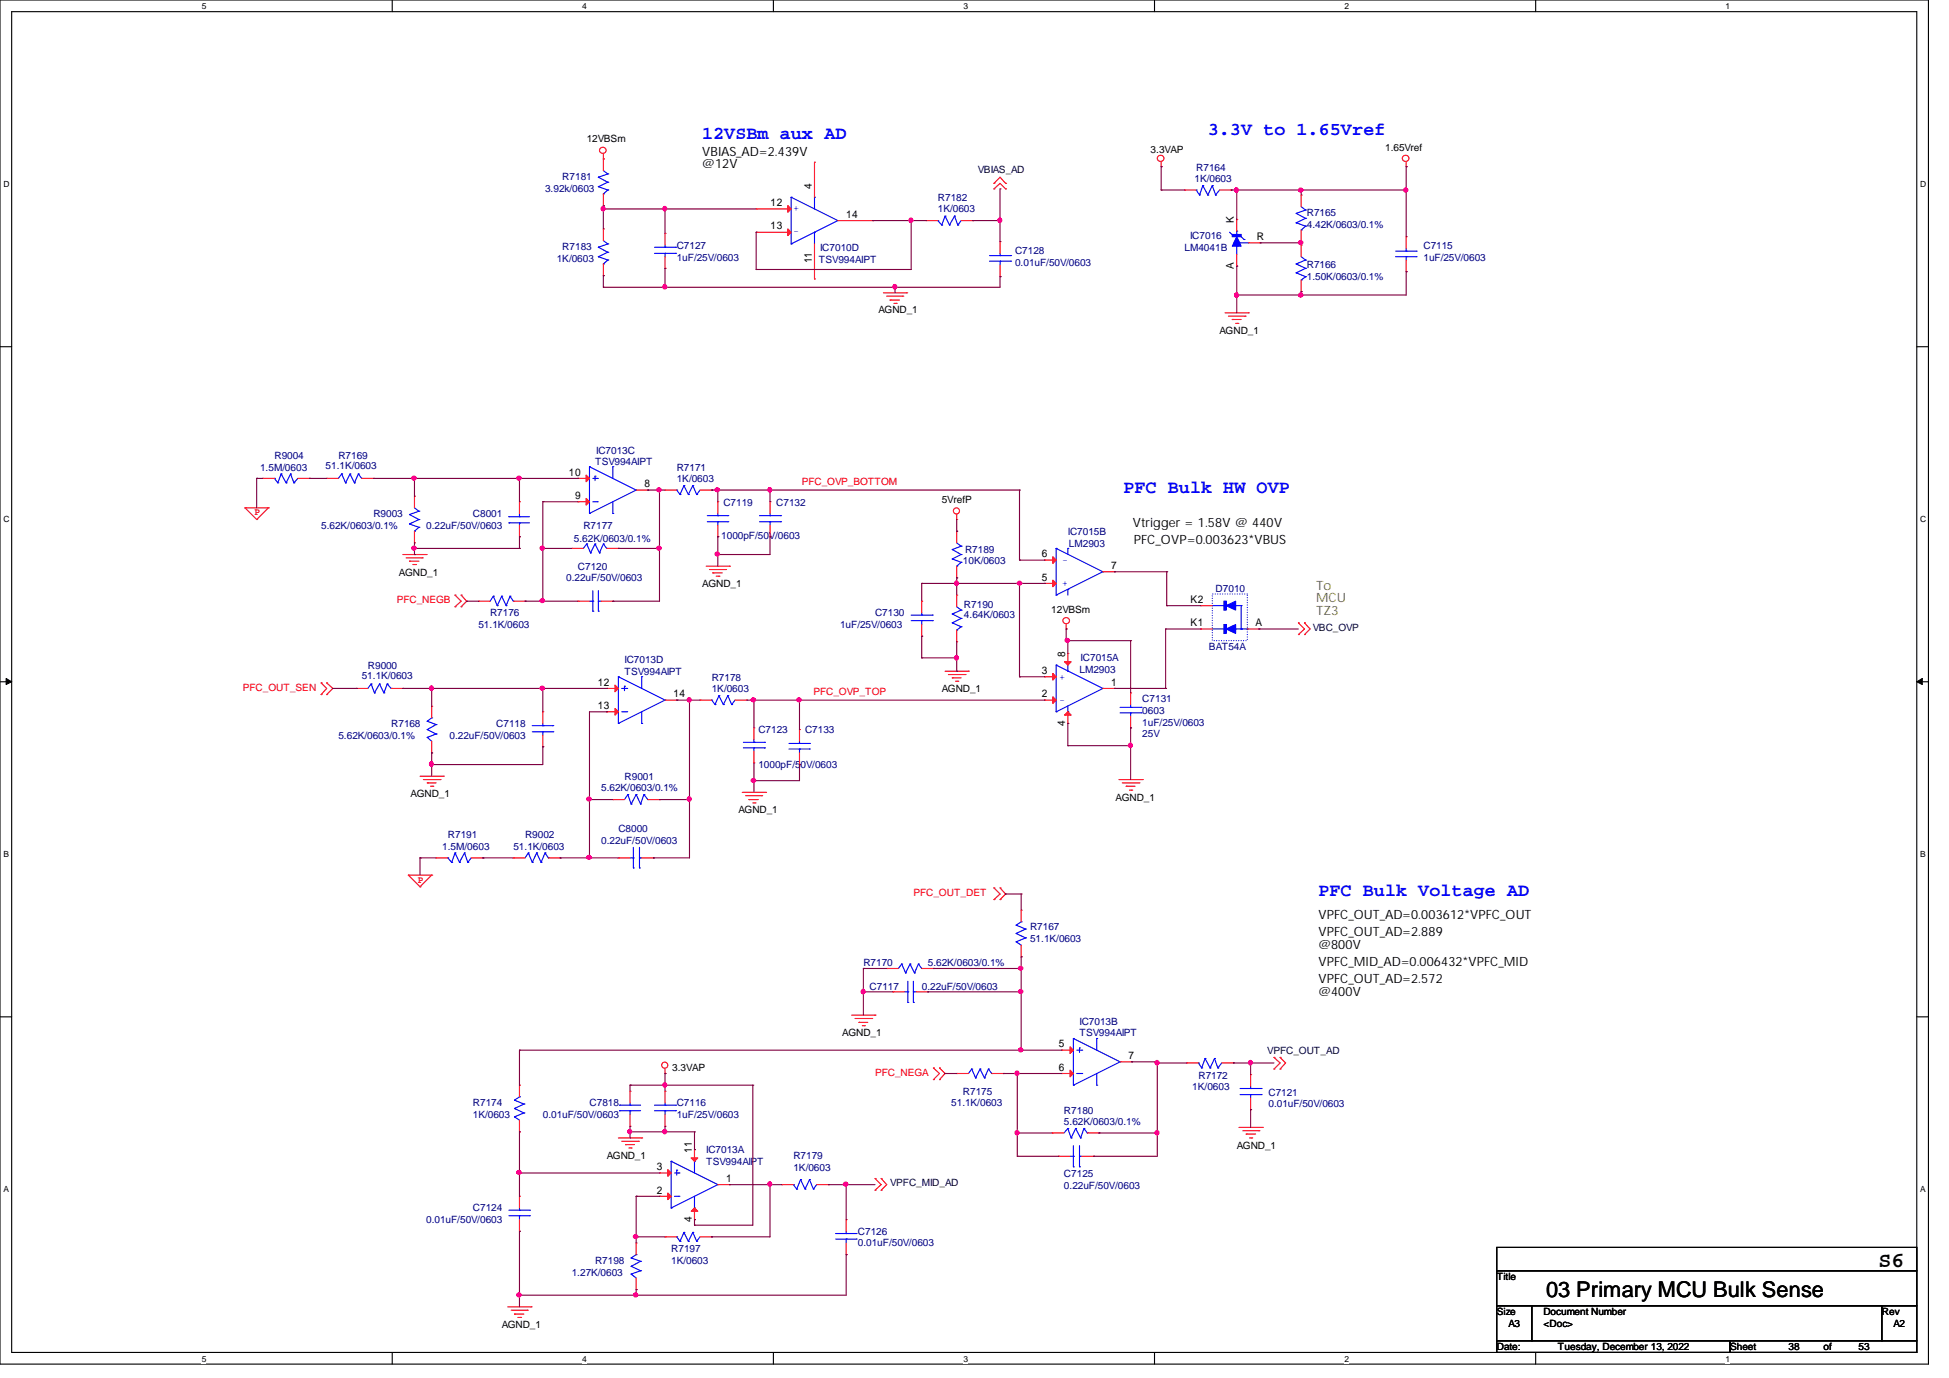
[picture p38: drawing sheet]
<svg xmlns="http://www.w3.org/2000/svg" width="297mm" height="210mm" viewBox="0 0 297 210" stroke-linecap="round" stroke-linejoin="round" font-family="sans-serif">
<defs><g id="words">
<g font-size="3.3">
<text x="235.6" y="197.7">03 Primary MCU Bulk Sense</text>
<text x="286.3" y="193.1">S6</text>
</g>
<g font-size="2.8" fill="#00f">
<text x="107" y="21.2">12VSBm aux AD</text>
<text x="184.1" y="20.6">3.3V to 1.65Vref</text>
<text x="171.2" y="75.2">PFC Bulk HW OVP</text>
<text x="200.9" y="136.6">PFC Bulk Voltage AD</text>
</g>
<g font-size="1.9">
<text x="107" y="23.7">VBIAS_AD=2.439V</text>
<text x="107" y="25.7">@12V</text>
<text x="172.6" y="80.3">Vtrigger = 1.58V @ 440V</text>
<text x="172.8" y="82.9">PFC_OVP=0.003623*VBUS</text>
<text x="200.9" y="142.7">VPFC_OUT_AD=2.889</text>
<text x="200.9" y="140">VPFC_OUT_AD=0.003612*VPFC_OUT</text>
<text x="200.9" y="147.2">VPFC_MID_AD=0.006432*VPFC_MID</text>
<text x="200.9" y="149.8">VPFC_OUT_AD=2.572</text>
<text x="200.9" y="144.6">@800V</text>
<text x="200.9" y="151.7">@400V</text>
</g>
<g font-size="1.9" fill="#808000">
<text x="200.6" y="89.8">To</text>
<text x="200.6" y="91.8">MCU</text>
<text x="200.6" y="93.7">TZ3</text>
</g>
<g font-size="1.6">
<text x="123.7" y="28.8" transform="rotate(-90 123.7 28.8)">4</text>
<text x="117.4" y="31.4">12</text>
<text x="117.4" y="35">13</text>
<text x="128.9" y="33.2">14</text>
<text x="188" y="34" transform="rotate(-90 188 34)">K</text>
<text x="123.7" y="40.1" transform="rotate(-90 123.7 40.1)">11</text>
<text x="188" y="41.1" transform="rotate(-90 188 41.1)">A</text>
<text x="191.5" y="36.6">R</text>
<text x="86.7" y="72.5">10</text>
<text x="87.6" y="76">9</text>
<text x="98.2" y="74.3">8</text>
<text x="158.8" y="88.5">5</text>
<text x="158.8" y="84.9">6</text>
<text x="169.3" y="86.7">7</text>
<text x="181.4" y="95.4">K1</text>
<text x="181.4" y="91.9">K2</text>
<text x="191.3" y="95.4">A</text>
<text x="162.3" y="100.1" transform="rotate(-90 162.3 100.1)">8</text>
<text x="91.1" y="104.5">12</text>
<text x="102.6" y="106.3">14</text>
<text x="158.8" y="102.7">3</text>
<text x="158.8" y="106.3">2</text>
<text x="169.3" y="104.5">1</text>
<text x="91.1" y="108">13</text>
<text x="162.3" y="110.6" transform="rotate(-90 162.3 110.6)">4</text>
<text x="161.4" y="159.6">5</text>
<text x="172" y="161.4">7</text>
<text x="161.4" y="163.2">6</text>
<text x="100.1" y="178.3">3</text>
<text x="105.4" y="175.7" transform="rotate(-90 105.4 175.7)">11</text>
<text x="100.1" y="181.9">2</text>
<text x="110.7" y="180.1">1</text>
<text x="105.4" y="186.2" transform="rotate(-90 105.4 186.2)">4</text>
</g>
<g font-size="1.5">
<text x="89.4" y="21.7">12VBSm</text>
<text x="175.3" y="23.3">3.3VAP</text>
<text x="211.1" y="22.9">1.65Vref</text>
<text x="133.9" y="47.7">AGND_1</text>
<text x="185.8" y="50.9">AGND_1</text>
<text x="143.5" y="76.6">5VrefP</text>
<text x="60.8" y="87.7">AGND_1</text>
<text x="107" y="89.5">AGND_1</text>
<text x="160.2" y="93.4">12VBSm</text>
<text x="143.5" y="105.5">AGND_1</text>
<text x="62.6" y="121.5">AGND_1</text>
<text x="112.5" y="124">AGND_1</text>
<text x="170" y="122">AGND_1</text>
<text x="128.4" y="157.9">AGND_1</text>
<text x="102.4" y="163.2">3.3VAP</text>
<text x="92.5" y="176.6">AGND_1</text>
<text x="188.5" y="175">AGND_1</text>
<text x="228.1" y="195.1">Title</text>
<text x="76.5" y="202.4">AGND_1</text>
<text x="228.1" y="200.4">Size</text>
<text x="229.9" y="202.2">A3</text>
<text x="235.2" y="200.4">Document Number</text>
<text x="235.2" y="202.2">&lt;Doc&gt;</text>
<text x="286.8" y="200.4">Rev</text>
<text x="288.5" y="202.2">A2</text>
<text x="228.1" y="205.7">Date:</text>
<text x="237.4" y="205.7">Tuesday, December 13, 2022</text>
<text x="263.6" y="205.7">Sheet</text>
<text x="272.5" y="205.7">38</text>
<text x="277.9" y="205.7">of</text>
<text x="283.2" y="205.7">53</text>
</g>
<g font-size="1.5" fill="#000080">
<text x="83.1" y="29.2">3.92k/0603</text>
<text x="85.7" y="27.4">R7181</text>
<text x="182" y="27.8">1K/0603</text>
<text x="182.3" y="26">R7164</text>
<text x="142.9" y="30.6">R7182</text>
<text x="142.9" y="32.3">1K/0603</text>
<text x="199.1" y="32.9">R7165</text>
<text x="199.1" y="34.7">4.42K/0603/0.1%</text>
<text x="84.8" y="39.9">1K/0603</text>
<text x="85.7" y="38.1">R7183</text>
<text x="103.1" y="37.9">C7127</text>
<text x="103.1" y="39.7">1uF/25V/0603</text>
<text x="124.8" y="40">TSV994AIPT</text>
<text x="125" y="38.3">IC7010D</text>
<text x="154.7" y="38.8">C7128</text>
<text x="154.7" y="40.6">0.01uF/50V/0603</text>
<text x="180.5" y="38.3">LM4041B</text>
<text x="181.4" y="36.5">IC7016</text>
<text x="199.1" y="40.9">R7166</text>
<text x="216.9" y="37.9">C7115</text>
<text x="216.9" y="39.7">1uF/25V/0603</text>
<text x="199.1" y="42.7">1.50K/0603/0.1%</text>
<text x="39.6" y="71.7">1.5M/0603</text>
<text x="41.8" y="69.9">R9004</text>
<text x="49.6" y="71.5">51.1K/0603</text>
<text x="51.6" y="69.9">R7169</text>
<text x="90.7" y="70.8">TSV994AIPT</text>
<text x="90.8" y="69.2">IC7013C</text>
<text x="103.1" y="71.7">R7171</text>
<text x="103.1" y="73.5">1K/0603</text>
<text x="110.2" y="77">C7119</text>
<text x="118.3" y="77">C7132</text>
<text x="48.9" y="80.6">5.62K/0603/0.1%</text>
<text x="56.9" y="78.8">R9003</text>
<text x="64.9" y="80.6">0.22uF/50V/0603</text>
<text x="72.1" y="78.8">C8001</text>
<text x="87.5" y="82.5">5.62K/0603/0.1%</text>
<text x="88.9" y="80.6">R7177</text>
<text x="109.9" y="82.1">1000pF/50V/0603</text>
<text x="162.7" y="81.4">IC7015B</text>
<text x="162.9" y="83.4">LM2903</text>
<text x="86.3" y="88.6">0.22uF/50V/0603</text>
<text x="88.1" y="86.8">C7120</text>
<text x="146.7" y="85.9">10K/0603</text>
<text x="147.1" y="84.3">R7189</text>
<text x="72.9" y="95.7">51.1K/0603</text>
<text x="74.7" y="93.9">R7176</text>
<text x="128" y="95.7">1uF/25V/0603</text>
<text x="133.4" y="93.9">C7130</text>
<text x="146.9" y="92.6">R7190</text>
<text x="146.9" y="94.2">4.64K/0603</text>
<text x="185.3" y="90.2">D7010</text>
<text x="56" y="101.9">R9000</text>
<text x="95.2" y="101">IC7013D</text>
<text x="164.7" y="100.7">IC7015A</text>
<text x="184.2" y="99.1">BAT54A</text>
<text x="55.1" y="103.5">51.1K/0603</text>
<text x="95.2" y="102.8">TSV994AIPT</text>
<text x="108.5" y="103.7">R7178</text>
<text x="108.5" y="105.5">1K/0603</text>
<text x="164.5" y="102.6">LM2903</text>
<text x="174.1" y="107">C7131</text>
<text x="51.6" y="112.6">5.62K/0603/0.1%</text>
<text x="59.6" y="110.8">R7168</text>
<text x="68.5" y="112.6">0.22uF/50V/0603</text>
<text x="75.6" y="110.8">C7118</text>
<text x="115.6" y="111.7">C7123</text>
<text x="122.7" y="111.7">C7133</text>
<text x="174.1" y="110.6">1uF/25V/0603</text>
<text x="174.1" y="112.4">25V</text>
<text x="174.1" y="108.8">0603</text>
<text x="95.2" y="118.8">R9001</text>
<text x="115.6" y="117">1000pF/50V/0603</text>
<text x="91.6" y="120.6">5.62K/0603/0.1%</text>
<text x="67.4" y="129.5">1.5M/0603</text>
<text x="68.2" y="127.7">R7191</text>
<text x="78.2" y="129.5">51.1K/0603</text>
<text x="80" y="127.7">R9002</text>
<text x="91.6" y="128.6">0.22uF/50V/0603</text>
<text x="94.2" y="126.8">C8000</text>
<text x="157" y="141.7">R7167</text>
<text x="157" y="143.5">51.1K/0603</text>
<text x="131.6" y="147.2">R7170</text>
<text x="141.4" y="147.2">5.62K/0603/0.1%</text>
<text x="132.5" y="150.8">C7117</text>
<text x="140.5" y="150.8">0.22uF/50V/0603</text>
<text x="164.5" y="156.1">IC7013B</text>
<text x="164.5" y="157.9">TSV994AIPT</text>
<text x="146.7" y="166.8">R7175</text>
<text x="181.7" y="166.1">1K/0603</text>
<text x="182.6" y="164.3">R7172</text>
<text x="193.3" y="167">C7121</text>
<text x="72.1" y="168.6">R7174</text>
<text x="72.1" y="170.3">1K/0603</text>
<text x="82.7" y="170.3">0.01uF/50V/0603</text>
<text x="89.8" y="168.6">C7818</text>
<text x="103.1" y="168.6">C7116</text>
<text x="103.1" y="170.3">1uF/25V/0603</text>
<text x="144.9" y="168.6">51.1K/0603</text>
<text x="162.1" y="169.7">R7180</text>
<text x="162.1" y="171.4">5.62K/0603/0.1%</text>
<text x="193.3" y="168.7">0.01uF/50V/0603</text>
<text x="107.6" y="175.7">IC7013A</text>
<text x="107.6" y="177.5">TSV994AIPT</text>
<text x="120.9" y="176.6">R7179</text>
<text x="120.9" y="178.4">1K/0603</text>
<text x="162.1" y="179.4">C7125</text>
<text x="72.1" y="184.6">C7124</text>
<text x="162.1" y="181.2">0.22uF/50V/0603</text>
<text x="64.9" y="186.4">0.01uF/50V/0603</text>
<text x="102.3" y="190.8">R7197</text>
<text x="130.7" y="188.1">C7126</text>
<text x="130.7" y="189.9">0.01uF/50V/0603</text>
<text x="87.1" y="194.4">1.27K/0603</text>
<text x="90.7" y="192.6">R7198</text>
<text x="102.3" y="192.6">1K/0603</text>
</g>
<g font-size="1.5" fill="#000040">
<text x="149" y="26.3">VBIAS_AD</text>
<text x="200.1" y="96.2">VBC_OVP</text>
<text x="193.1" y="160.6">VPFC_OUT_AD</text>
<text x="135.6" y="180.7">VPFC_MID_AD</text>
</g>
<g font-size="1.5" fill="#00f">
<text x="120.9" y="35.7">-</text>
<text x="120.9" y="32.2">+</text>
<text x="162.7" y="88.6" transform="rotate(-180 162.7 88.6)">+</text>
<text x="162.7" y="85" transform="rotate(-180 162.7 85)">-</text>
<text x="161.5" y="103.5">+</text>
<text x="161.5" y="107.1">-</text>
</g>
<g font-size="1.5" fill="#f00">
<text x="122.2" y="73.9">PFC_OVP_BOTTOM</text>
<text x="38.8" y="78.5">P</text>
<text x="60.5" y="91.9">PFC_NEGB</text>
<text x="37" y="105.2">PFC_OUT_SEN</text>
<text x="124" y="105.9">PFC_OVP_TOP</text>
<text x="63.7" y="134.5">P</text>
<text x="139.2" y="136.6">PFC_OUT_DET</text>
<text x="133.4" y="163.9">PFC_NEGA</text>
</g>
<g font-size="1.3">
<text x="30.7" y="1.4">5</text>
<text x="88.7" y="1.4">4</text>
<text x="146.8" y="1.4">3</text>
<text x="204.9" y="1.4">2</text>
<text x="263" y="1.4">1</text>
<text x=".5" y="28.4">D</text>
<text x="292.6" y="28.4">D</text>
<text x=".5" y="79.5">C</text>
<text x="292.6" y="79.5">C</text>
<text x=".5" y="130.6">B</text>
<text x="292.6" y="130.6">B</text>
<text x=".5" y="181.6">A</text>
<text x="292.6" y="181.6">A</text>
<text x="30.7" y="207.5">5</text>
<text x="88.7" y="207.5">4</text>
<text x="146.8" y="207.5">3</text>
<text x="204.9" y="207.5">2</text>
<text x="263" y="207.5">1</text>
</g>
</g></defs>
<path d="M0 0h293.9v207.9h-293.9zM1.8 1.8h290.3v204.3h-290.3z" fill="none" stroke="#000" stroke-width=".17"/>
<g fill="#fff">
<path d="M30.7 .3h.7v1.4h-.7z"/>
<path d="M30.7 206.3h.7v1.5h-.7z"/>
</g>
<path d="M59.8 0v1.8M59.8 206.1v1.8" fill="none" stroke="#000" stroke-width=".17"/>
<g fill="#fff">
<path d="M88.7 .3h.7v1.4h-.7z"/>
<path d="M88.7 206.3h.7v1.5h-.7z"/>
</g>
<path d="M117.9 0v1.8M117.9 206.1v1.8" fill="none" stroke="#000" stroke-width=".17"/>
<g fill="#fff">
<path d="M146.8 .3h.7v1.4h-.7z"/>
<path d="M146.8 206.3h.7v1.5h-.7z"/>
</g>
<path d="M175.9 0v1.8M175.9 206.1v1.8" fill="none" stroke="#000" stroke-width=".17"/>
<g fill="#fff">
<path d="M204.9 .3h.7v1.4h-.7z"/>
<path d="M204.9 206.3h.7v1.5h-.7z"/>
</g>
<path d="M234 0v1.8M234 206.1v1.8" fill="none" stroke="#000" stroke-width=".17"/>
<g fill="#fff">
<path d="M263 .3h.7v1.4h-.7z"/>
<path d="M263 206.3h.7v1.5h-.7z"/>
<path d="M.5 27.3h.9v1.4h-.9z"/>
<path d="M292.6 27.3h.9v1.4h-.9z"/>
<path d="M.5 78.3h.9v1.5h-.9z"/>
<path d="M292.6 78.3h.9v1.5h-.9z"/>
</g>
<path d="M0 52.8h1.8M292.1 52.8h1.8" fill="none" stroke="#000" stroke-width=".17"/>
<g fill="#fff">
<path d="M.5 129.4h.9v1.4h-.9z"/>
<path d="M292.6 129.4h.9v1.4h-.9z"/>
</g>
<path d="M0 103.9h1.8M292.1 103.9h1.8" fill="none" stroke="#000" stroke-width=".17"/>
<path d="M.9 103.4l.9 .5-.9 .4zM292.1 103.9l.8-.5v.9z" fill="#000"/>
<path d="M.9 103.4l.9 .5-.9 .4zM292.1 103.9l.8-.5v.9z" fill="none" stroke="#000" stroke-width=".15"/>
<g fill="#fff">
<path d="M.5 180.4h.8v1.5h-.8z"/>
<path d="M292.6 180.4h.8v1.5h-.8z"/>
</g>
<path d="M0 154.9h1.8M292.1 154.9h1.8M228.1 190.1h64v3.5h-64zM228.1 193.6h64v5.4h-64zM228.1 199h5.3v5.3h-5.3zM233.4 199h53.4v5.3h-53.4zM286.8 199h5.3v5.3h-5.3zM228.1 204.3h35.6v1.8h-35.6zM263.7 204.3h28.4v1.8h-28.4z" fill="none" stroke="#000" stroke-width=".17"/>
<g fill="none" stroke="#f00" stroke-width=".17">
<path d="M91.9 24.2h.1M91.9 23.5v.7M141.1 33.6h.1M141.1 33.6h1.8M146.5 33.6h1.8M148.3 33.6h.1M151.5 27.9h.1M151.5 28.8h.1M151.5 27.9l.9-.9 .8 .9M151.5 28.8l.9-.9 .8 .9M153.2 27.9h.1M153.2 28.8h.1"/>
<path d="M177 25.4h.1M177 24.7v.7M214.3 25.4h.1M214.3 24.7v.7M134.6 44.6h3.6M135.1 45.1h2.5M135.6 45.7h.1M135.6 45.7h1.5M136.2 46.2h.4M136.6 46.2h.1M137.6 45.1h.1M138.2 44.6h.1"/>
<path d="M186.7 47.7h3.5M187.2 48.2h2.5M187.8 48.7h.1M187.8 48.7h1.3M188.3 49.3h.3M188.6 49.3h.1M189.7 48.2h.1M190.2 47.7h.1M37.3 77.4h.1M37.3 77.4h3.6M37.3 77.4l1.8 1.8M39.1 79.2h.1"/>
<path d="M40.9 77.4h.1M40.9 77.4l-1.8 1.8M79.2 76.5h.1M79.2 76.5v1.7M145.8 79.2h.1M145.8 78.4v.8M61.4 84.5h3.5M61.9 85h2.4M62.4 85.5h.1M62.4 85.5h1.4M62.9 86h.4M63.3 86h.1"/>
<path d="M64.3 85h.1M64.9 84.5h.1M69.3 90.7h.1M69.3 92.5h.1M69.3 90.7l1 .9-1 .9M70.3 92.5h.1M70.3 90.7h.1M70.3 90.7l.8 .9-.8 .9M79.2 81.8h.1M79.2 80v1.8M107.6 86.3h3.6M108.1 86.8h2.5"/>
<path d="M108.6 87.3h.1M108.6 87.3h1.5M109.1 87.8h.5M109.6 87.8h.1M110.6 86.8h.1M111.2 86.3h.1M162.5 95.8h.1M162.5 95.2v.6M197.9 96.7h.1M197.9 94.9h.1M197.9 94.9l.9 .9-.9 .9M198.8 96.7h.1"/>
<path d="M198.8 94.9h.1M198.8 94.9l.8 .9-.8 .9M48.9 104.1h.1M48.9 105.8h.1M48.9 104.1l.9 .8-.9 .9M49.8 105.8h.1M49.8 104.1h.1M49.8 104.1l.9 .8-.9 .9M64 118.3h3.6M64.5 118.8h2.6M65.1 119.3h.1M65.1 119.3h1.4"/>
<path d="M65.6 119.8h.4M66 119.8h.1M67.1 118.8h.1M67.6 118.3h.1M144 102.3h3.6M144.5 102.8h2.6M145.1 103.3h.1M145.1 103.3h1.4M145.6 103.8h.4M146 103.8h.1M147.1 102.8h.1M147.6 102.3h.1"/>
<path d="M170.5 118.8h3.6M171 119.3h2.6M171.6 119.8h.1M171.6 119.8h1.4M173.6 119.3h.1M174.1 118.8h.1M62.2 133.4h.1M62.2 133.4h3.6M62.2 133.4l1.8 1.7M64 135.1h.1M65.8 133.4h.1M65.8 133.4l-1.8 1.7"/>
<path d="M113.1 120.7h3.6M113.6 121.2h2.5M114.1 121.8h.1M114.1 121.8h1.5M114.7 122.3h.4M115.1 122.3h.1M116.1 121.2h.1M116.7 120.7h.1M151.5 135.3h.1M151.5 137.1h.1M151.5 135.3l.9 .9-.9 .9M152.4 137.1h.1"/>
<path d="M152.4 135.3h.1M152.4 135.3l.8 .9-.8 .9M172.1 120.4h.4M172.5 120.4h.1M129.8 154.7h3.5M130.3 155.2h2.5M130.9 155.8h.1M130.9 155.8h1.3M131.4 156.3h.3M131.7 156.3h.1M132.8 155.2h.1M133.3 154.7h.1"/>
<path d="M94.2 173.4h3.6M94.7 173.9h2.6M95.3 174.4h.1M95.3 174.4h1.4M95.8 174.9h.4M96.2 174.9h.1M97.3 173.9h.1M97.8 173.4h.1M101.3 163.6h.1M101.3 162.9v.7M133.3 179.6h.1M133.3 179.6l1 .9-1 .9"/>
<path d="M134.3 179.6h.1M134.3 179.6l.8 .9-.8 .9M142.2 162.7h.1M142.2 164.5h.1M142.2 162.7l1 .9-1 .9M143.2 164.5h.1M143.2 162.7h.1M143.2 162.7l.8 .9-.8 .9M145.8 163.6h.1M145.8 163.6h1.8M151.1 163.6h1.8M152.9 163.6h.1"/>
<path d="M188.8 171.8h3.6M189.4 172.3h2.5M189.9 172.8h.1M189.9 172.8h1.4M190.4 173.4h.4M190.8 173.4h.1M191.9 172.3h.1M192.4 171.8h.1M194.1 162.9h.1M194.1 161.1h.1M194.1 161.1l1 .9-1 .9M195.1 162.9h.1"/>
<path d="M195.1 161.1h.1M195.1 161.1l.8 .9-.8 .9M77.4 199.1h3.5M77.9 199.6h2.4M80.3 199.6h.1M80.9 199.1h.1M133.3 181.4h.1M134.3 181.4h.1M78.4 200.2h.1M78.4 200.2h1.4M78.9 200.7h.4M79.3 200.7h.1"/>
<circle cx="91.9" cy="22.9" r=".49"/>
<circle cx="176.9" cy="24.1" r=".49"/>
<circle cx="214.2" cy="24.1" r=".49"/>
<circle cx="145.8" cy="77.9" r=".47"/>
<circle cx="162.5" cy="94.6" r=".49"/>
<circle cx="101.3" cy="162.3" r=".47"/>
</g>
<g fill="none" stroke="#00f" stroke-width=".17">
<path d="M142.9 33.6h.1M142.9 33.6l.6 .7M143.5 34.3h.1M144 32.9h.1M144 32.9l.7 1.4M144 32.9l-.5 1.4M144.7 34.3h.1M145.5 32.9h.1M145.5 32.9l-.8 1.4M145.5 32.9l.5 1.4M146 34.3h.1M146.5 33.6l-.5 .7"/>
<path d="M77.6 78.7h.1M77.6 79.7h.1M77.6 78.7h3.1M77.6 79.7h3.1M79.2 79.7h.1M79.2 78.7h.1M79.2 78.2v.5M79.2 79.7v.3M94.2 103.1h.1M94.2 110.2h.1M94.2 103.1l7.1 3.6M94.2 103.1v7.1"/>
<path d="M94.7 104.9h.8M94.7 108.5h.8M95.2 104.6h.1M95.2 104.6v.6M95.5 104.9h.1M95.5 108.5h.1M97.8 110.2h.1M97.8 103.1h.1M97.8 103.1v1.8M97.8 108.5v1.7M101.3 106.7h.1M101.3 106.7l-7.1 3.5"/>
<path d="M148.1 162.9h.1M148.1 162.9l-.5 .7M148.1 162.9l.6 1.4M148.7 164.3h.1M149.4 162.9h.1M149.4 162.9l-.7 1.4M149.4 162.9l.6 1.4M150 164.3h.1M150.6 162.9h.1M150.6 162.9l.5 .7M150.6 162.9l-.6 1.4M151.1 163.6h.1"/>
</g>
<path d="M93.7 107.9l.5 .6-.5 .5z" fill="#f00"/>
<path d="M92.5 108.5h.1M92.5 108.5h1.7M93.7 107.9l.5 .6-.5 .5z" fill="none" stroke="#f00" stroke-width=".17"/>
<path d="M93.7 104.4l.5 .5-.5 .5z" fill="#f00"/>
<g fill="none" stroke="#f00" stroke-width=".17">
<path d="M198.3 29.7h.1M198.3 36.8h.1M198.3 29.7v1.8M198.3 35.1v1.7M63.2 75.6h.1M63.2 75.6v1.8M101.3 74.7h.1M101.3 74.7h1.8M106.7 74.7h1.8M108.5 74.7h.1M63.2 82.7h.1M63.2 80.9v1.8"/>
<path d="M72.9 91.6h.1M72.9 91.6h1.8M78.2 91.6h1.8M80 91.6h.1M87.1 83.6h.1M87.1 83.6h1.8M92.5 83.6h1.7M94.2 83.6h.1M92.5 104.9h.1M92.5 104.9h1.7M93.7 104.4l.5 .5-.5 .5zM101.3 106.7h1.8"/>
<path d="M103.1 106.7h.1M93.4 121.8h.1M93.4 121.8h1.8M98.7 121.8h1.8M100.5 121.8h.1M136.1 151.1h.1M136.1 151.1h1.7M139.6 151.1h1.8M141.4 151.1h.1M79.2 172.5h.1M79.2 165.4h.1M79.2 165.4v1.7"/>
<path d="M79.2 170.7v1.8M161.3 176.2h.1M161.3 176.2h1.8M164.8 176.2h1.8M166.6 176.2h.1M79.2 182.3h.1M79.2 187.6h.1M79.2 182.3v1.8M79.2 185.8v1.8"/>
</g>
<g fill="none" stroke="#00f" stroke-width=".17">
<path d="M197.5 32.5h.1M197.5 34h.1M197.5 32.5l1.5 .8M197.5 34l1.5 .5M198.3 35.1h.1M198.3 31.5l.7 .5M199 33.3h.1M199 32h.1M199 34.5h.1M199 34.5l-.7 .6M199 32l-1.5 .5M199 33.3l-1.5 .7"/>
<path d="M62.4 78.4h.1M62.4 79.8h.1M62.4 78.4l1.4 .8M62.4 79.8l1.4 .5M63.2 77.4l.6 .5M63.8 79.2h.1M63.8 77.9h.1M63.8 77.9l-1.4 .5M63.8 79.2l-1.4 .6M103.1 74.7h.1M103.1 74.7l.5 .7M103.6 75.4h.1"/>
<path d="M104.2 74h.1M104.2 74l.7 1.4M104.2 74l-.6 1.4M104.9 75.4h.1M105.6 74h.1M105.6 74l-.7 1.4M105.6 74l.6 1.4M106.2 75.4h.1M106.7 74.7l-.5 .7M63.2 80.9h.1M63.8 80.3h.1M63.8 80.3l-.6 .6"/>
<path d="M75.2 90.8h.1M75.2 90.8l-.5 .8M75.2 90.8l.6 1.5M75.8 92.3h.1M76.5 90.8h.1M76.5 90.8l-.7 1.5M76.5 90.8l.6 1.5M77.1 92.3h.1M77.7 90.8h.1M77.7 90.8l.5 .8M77.7 90.8l-.6 1.5M78.2 91.6h.1"/>
<path d="M89.4 82.9h.1M89.4 82.9l-.5 .7M89.4 82.9l.6 1.3M90 84.2h.1M90.7 82.9h.1M90.7 82.9l-.7 1.3M90.7 82.9l.7 1.3M91.4 84.2h.1M91.9 82.9h.1M91.9 82.9l.6 .7M91.9 82.9l-.5 1.3M92.5 83.6h.1"/>
<path d="M95.7 121.1h.1M95.7 121.1l-.5 .7M95.7 121.1l.5 1.4M96.2 122.5h.1M96.9 121.1h.1M96.9 121.1l-.7 1.4M96.9 121.1l.7 1.4M97.6 122.5h.1M98.1 121.1h.1M98.1 121.1l.6 .7M98.1 121.1l-.5 1.4M98.7 121.8h.1"/>
<path d="M137.8 151.1h.5M138.3 152.7h.1M138.3 151.1h.1M138.3 149.5v3.2M139.2 151.1h.1M139.2 152.7h.1M139.2 151.1h.4M139.2 149.5v3.2M78.4 168.9h.1M78.4 170.2h.1M78.4 167.6h.1M78.4 168.9l1.4 .7"/>
<path d="M78.4 170.2l.8 .5M78.4 167.6l1.4 .6M79.2 167.1h.1M79.2 167.1l-.8 .5M79.8 169.6h.1M79.8 168.2h.1M79.8 169.6l-1.4 .6M79.8 168.2l-1.4 .7M163.1 176.2h.5M163.6 177.8h.1M163.6 176.2h.1M163.6 174.6v3.2"/>
<path d="M164.5 176.2h.1M164.5 177.8h.1M164.5 176.2h.3M164.5 174.6v3.2M77.6 185.3h3.1M77.6 184.4h3.1M79.2 184.4h.1M79.2 185.3h.1M79.2 184.1v.3M79.2 185.3v.5M80.7 185.3h.1M80.7 184.4h.1"/>
</g>
<path d="M186.9 95.8l1.4-.6v1.3z" fill-rule="evenodd" fill="#00f"/>
<path d="M186.9 95.8l1.4-.6v1.3z" fill="none" stroke="#00f" stroke-width=".17"/>
<path d="M186.5 95.2h.4v1.3h-.4z" fill-rule="evenodd" fill="#00f"/>
<path d="M186.5 95.2h.4v1.3h-.4z" fill="none" stroke="#00f" stroke-width=".17"/>
<path d="M186.9 92.3l1.4-.7v1.4z" fill-rule="evenodd" fill="#00f"/>
<path d="M186.9 92.3l1.4-.7v1.4z" fill="none" stroke="#00f" stroke-width=".17"/>
<path d="M186.5 91.6h.4v1.4h-.4z" fill-rule="evenodd" fill="#00f"/>
<g fill="none" stroke="#00f" stroke-width=".17">
<path d="M91.2 27h.1M91.2 28.4h.1M91.2 27l1.4 .8M91.2 28.4l1.4 .6M91.9 29.5h.1M91.9 26l.7 .5M92.6 27.8h.1M92.6 26.5h.1M92.6 29h.1M92.6 29l-.7 .5M92.6 26.5l-1.4 .5M92.6 27.8l-1.4 .6"/>
<path d="M150.8 39.8h3.2M150.8 38.9h3.2M152.4 38.9h.1M152.4 39.8h.1M152.4 38.6v.3M152.4 39.8v.6M154 39.8h.1M154 38.9h.1M198.3 39.1l.7 .5M199 39.6h.1M199 39.6l-1.5 .6M212.7 39.1h3.1"/>
<path d="M212.7 38.3h3.1M214.3 38.3h.1M214.3 39.1h.1M214.3 37.8v.5M214.3 39.1v.5M215.8 39.1h.1M215.8 38.3h.1M197.5 40.2h.1M197.5 41.6h.1M197.5 40.2l1.5 .7M197.5 41.6l1.5 .6M198.3 42.7h.1"/>
<path d="M199 40.9h.1M199 42.2h.1M199 42.2l-.7 .5M199 40.9l-1.5 .7M138.9 94.6h3.2M138.9 93.7h3.2M140.5 93.7h.1M140.5 94.6h.1M140.5 93.4v.3M140.5 94.6v.6M142.1 94.6h.1M142.1 93.7h.1"/>
<path d="M145.1 93.6h.1M145.1 94.9h.1M145.1 93.6l1.4 .6M145.1 94.9l1.4 .6M145.8 96h.1M145.8 92.5l.7 .5M146.5 94.2h.1M146.5 93h.1M146.5 95.5h.1M146.5 95.5l-.7 .5M146.5 93l-1.4 .6M146.5 94.2l-1.4 .7"/>
<path d="M184.7 92.3h1.8M184.7 95.8h1.8M186.5 91.6h.4v1.4h-.4zM186.5 95.8h.1M186.5 92.3h.1M188.3 92.3h.8M188.3 95.8h1.8M189.1 92.3h.1M189.1 95.8h.1M189.1 92.3v3.5M190.1 95.8h.1M108.5 106.7h.1"/>
<path d="M108.5 106.7l.5 .7M109 107.4h.1M109.6 106h.1M109.6 106l.6 1.4M109.6 106l-.6 1.4M110.2 107.4h.1M110.9 106h.1M110.9 106l-.7 1.4M110.9 106l.6 1.4M111.5 107.4h.1M112 106.7l-.5 .7M96 130.7h.5"/>
<path d="M96.5 132.2h.1M96.5 130.7h.1M96.5 129.1v3.1M97.5 130.7h.1M97.5 132.2h.1M97.5 130.7h.3M97.5 129.1v3.1M94.4 169.2h.1M94.4 168.4h.1M94.4 169.2h3.2M94.4 168.4h3.2M96 168.4h.1"/>
<path d="M96 169.2h.1M96 168.1v.3M96 169.2v.6M99.7 169.2h3.3M99.7 168.4h3.3M101.3 168.4h.1M101.3 169.2h.1M101.3 168.1v.3M101.3 169.2v.6M102.3 177h.1M102.3 177l7.1 3.5M102.3 177v7.1"/>
<path d="M102.8 178.7h.7M103 169.2h.1M103 168.4h.1M103.1 178.3h.1M103.1 178.3v.8M103.5 178.7h.1M105.8 177h.1M105.8 177v1.7M189 166.8h3.2M189 165.9h3.2M190.6 165.9h.1M190.6 166.8h.1"/>
<path d="M190.6 165.5v.4M190.6 166.8v.5M192.2 166.8h.1M192.2 165.9h.1M102.3 184.1h.1M102.8 182.3h.7M103.1 188.5h.1M103.1 188.5l.5 .6M103.5 182.3h.1M103.6 189.1h.1M104.2 187.8h.1M104.2 187.8l.7 1.3"/>
<path d="M104.2 187.8l-.6 1.3M104.9 189.1h.1M105.6 187.8h.1M105.6 187.8l-.7 1.3M105.6 187.8l.6 1.3M105.8 184.1h.1M105.8 182.3v1.8M106.2 189.1h.1M106.7 188.5l-.5 .6M109.4 180.5h.1M109.4 180.5l-7.1 3.6"/>
</g>
<path d="M184.7 90.5h5.4v7.1h-5.4z" fill="none" stroke="#00f" stroke-width=".17" stroke-dasharray="0 .3"/>
<g fill="none" stroke="#f00" stroke-width=".17">
<path d="M91.9 24.2h.1M91.9 31.3h.1M91.9 24.2v1.8M91.9 29.5v1.8M152.4 36.8h.1M152.4 36.8v1.8M198.3 37.3h.1M198.3 37.3v1.8M214.3 36.1h.1M214.3 36.1v1.7M214.3 39.6v1.8M152.4 42.2h.1"/>
<path d="M152.4 40.4v1.8M198.3 44.4h.1M198.3 42.7v1.7M214.3 41.4h.1M140.5 91.6h.1M140.5 96.9h.1M140.5 91.6v1.8M140.5 95.2v1.7M145.8 90.7h.1M145.8 97.8h.1M145.8 90.7v1.8M145.8 96v1.8"/>
<path d="M183 95.8h.1M183 92.3h.1M183 95.8h1.7M183 92.3h1.7M190.1 95.8h1.8M191.9 95.8h.1M106.7 106.7h.1M106.7 106.7h1.8M112 106.7h1.8M113.8 106.7h.1M94.2 130.7h.1M94.2 130.7h1.8"/>
<path d="M97.8 130.7h1.8M99.6 130.7h.1M96 166.3h.1M96 171.6h.1M96 166.3v1.8M96 169.8v1.8M101.3 166.3h.1M101.3 171.6h.1M101.3 166.3v1.8M101.3 169.8v1.8M190.6 163.7h.1M190.6 169.1h.1"/>
<path d="M190.6 163.7v1.8M190.6 167.3v1.8M101.3 188.5h.1M101.3 188.5h1.8M106.7 188.5h1.8M108.5 188.5h.1"/>
</g>
<path d="M101.8 181.8l.5 .5-.5 .5z" fill="#f00"/>
<path d="M100.5 182.3h.1M100.5 182.3h1.8M101.8 181.8l.5 .5-.5 .5z" fill="none" stroke="#f00" stroke-width=".17"/>
<path d="M101.8 178.2l.5 .5-.5 .5z" fill="#f00"/>
<path d="M100.5 178.7h.1M100.5 178.7h1.8M101.8 178.2l.5 .5-.5 .5zM109.4 180.5h1.8M111.2 180.5h.1" fill="none" stroke="#f00" stroke-width=".17"/>
<path d="M105.3 176.4h1l-.5 .6z" fill="#f00"/>
<path d="M105.3 176.4h1l-.5 .6zM105.8 175.2h.1M105.8 175.2v1.8" fill="none" stroke="#f00" stroke-width=".17"/>
<path d="M105.3 184.6l.5-.5 .5 .5z" fill="#f00"/>
<g fill="none" stroke="#f00" stroke-width=".17">
<path d="M180.5 29h.1M180.5 29h1.8M185.8 29h1.8M187.6 29h.1M88.1 91.6h.1M88.1 91.6h1.7M91.6 91.6h1.8M93.4 91.6h.1M172.3 105.6h.1M172.3 110.9h.1M172.3 105.6v1.8M172.3 109.1v1.8"/>
<path d="M96.9 196.5h.1M96.9 189.4h.1M96.9 189.4v1.8M96.9 194.7v1.8M105.3 184.6l.5-.5 .5 .5zM105.8 185.8h.1M105.8 184.1v1.7M128.9 185.8h.1M128.9 191.2h.1M128.9 185.8v1.8M128.9 189.4v1.8"/>
</g>
<g fill="none" stroke="#00f" stroke-width=".17">
<path d="M182.3 29h.1M182.3 29l.5 .7M182.8 29.7h.1M183.3 28.3h.1M183.3 28.3l.8 1.4M183.3 28.3l-.5 1.4M184.1 29.7h.1M184.7 28.3h.1M184.7 28.3l-.6 1.4M184.7 28.3l.6 1.4M185.3 29.7h.1M185.8 29l-.5 .7"/>
<path d="M89.8 91.6h.5M90.3 93.1h.1M90.3 91.6h.1M90.3 90v3.1M91.2 91.6h.1M91.2 93.1h.1M91.2 91.6h.4M91.2 90v3.1M170.7 108.6h3.2M170.7 107.8h3.2M172.3 107.8h.1M172.3 108.6h.1"/>
<path d="M172.3 107.4v.4M172.3 108.6v.5M173.9 108.6h.1M173.9 107.8h.1M163.6 158.2h.1M163.6 158.2l7.1 3.6M163.6 158.2v7.2M164.5 159.7h.1M164.5 159.7v.7M167.1 158.2h.1M167.1 158.2v1.8M163.6 165.4h.1"/>
<path d="M164.1 160h.7M164.1 163.6h.7M164.8 160h.1M164.8 163.6h.1M167.1 165.4h.1M167.1 163.6v1.8M170.7 161.8h.1M170.7 161.8l-7.1 3.6M96.2 193h.1M96.2 194.1h.1M96.2 191.7h.1M96.2 193l1.4 .6"/>
<path d="M96.2 194.1l.7 .6M96.2 191.7l1.4 .5M96.9 191.2h.1M96.9 191.2l-.7 .5M97.6 193.6h.1M97.6 192.2h.1M97.6 193.6l-1.4 .5M97.6 192.2l-1.4 .8M127.3 188.8h3.2M127.3 188h3.2M128.9 188h.1M128.9 188.8h.1"/>
<path d="M128.9 187.6v.4M128.9 188.8v.6M130.5 188.8h.1M130.5 188h.1"/>
</g>
<path d="M163.1 163.1l.5 .5-.5 .5z" fill="#f00"/>
<path d="M161.8 163.6h.1M161.8 163.6h1.8M163.1 163.1l.5 .5-.5 .5z" fill="none" stroke="#f00" stroke-width=".17"/>
<path d="M163.1 159.5l.5 .5-.5 .5z" fill="#f00"/>
<path d="M163.1 159.5l.5 .5-.5 .5zM161.8 160h.1M161.8 160h1.8M170.7 161.8h1.8M172.5 161.8h.1" fill="none" stroke="#f00" stroke-width=".17"/>
<path d="M188.5 36.1l.6 1.4h-1.3z" fill-rule="evenodd" fill="#00f"/>
<path d="M188.5 36.1l.6 1.4h-1.3z" fill="none" stroke="#00f" stroke-width=".17"/>
<path d="M187.8 35.7h1.3v.4h-1.3z" fill-rule="evenodd" fill="#00f"/>
<g fill="none" stroke="#00f" stroke-width=".17">
<path d="M120.6 30.1h.1M120.6 37.2h.1M120.6 30.1l7.1 3.5M120.6 30.1v7.1M124.1 30.1h.1M124.1 35.4h.1M124.1 30.1v1.7M124.1 35.4v1.8M127.7 33.6h.1M127.7 33.6l-7.1 3.6M187.4 35.4l.6 .5M187.8 35.7h1.3v.4h-1.3z"/>
<path d="M188 35.9h.1M188.5 35.2h.1M188.5 37.5h.1M188.5 35.2v.5M188.5 37.5v1.3M188.8 37h1.4M189 35.9l.6 .6M189.6 36.5h.1M190.2 37h.1M41.8 72.9h.1M41.8 72.9l.5 .7M42.3 73.6h.1"/>
<path d="M42.8 72.2h.1M42.8 72.2l.8 1.4M42.8 72.2l-.5 1.4M43.6 73.6h.1M44.3 72.2h.1M44.3 72.2l-.7 1.4M44.3 72.2l.5 1.4M44.8 73.6h.1M45.4 72.9l-.6 .7M122 179.7h.1M122 179.7l.7 1.5M122 179.7l-.6 1.5"/>
<path d="M123.4 179.7h.1M123.4 179.7l-.7 1.5M123.4 179.7l.6 1.5M120.9 180.5h.1M120.9 180.5l.5 .7M121.4 181.2h.1M122.7 181.2h.1M124 181.2h.1M124.5 180.5l-.5 .7"/>
</g>
<g fill="none" stroke="#f00" stroke-width=".17">
<path d="M188.5 33.4h.1M188.5 33.4v1.8M188.5 38.8v1.8M190.2 37h1.8M192 37h.1M188.5 40.6h.1M40 72.9h.1M40 72.9h1.8M45.4 72.9h1.8M47.2 72.9h.1M119.1 180.5h.1M119.1 180.5h1.8"/>
<path d="M124.5 180.5h1.7M126.2 180.5h.1"/>
</g>
<path d="M120.1 31.3l.5 .5-.5 .5z" fill="#f00"/>
<path d="M115.2 31.8h.1M115.2 31.8h5.4M120.1 31.3l.5 .5-.5 .5z" fill="none" stroke="#f00" stroke-width=".17"/>
<path d="M120.1 34.9l.5 .5-.5 .5z" fill="#f00"/>
<g fill="none" stroke="#f00" stroke-width=".17">
<path d="M91.9 34.9h.1M91.9 34.9v1.8M115.2 35.4h.1M115.2 35.4h5.4M120.1 34.9l.5 .5-.5 .5zM124.1 24.7h.1M124.1 24.7v5.4M124.1 37.2v5.3M127.7 33.6h5.3M133 33.6h.1M91.9 42h.1M91.9 40.2v1.8"/>
<path d="M124.1 42.5h.1M49.8 72.9h.1M49.8 72.9h1.8M55.1 72.9h1.8M56.9 72.9h.1M145.8 80.9h.1M145.8 88.1h.1M145.8 80.9v1.8M145.8 86.3v1.8M65.8 114.7h.1M65.8 107.6h.1M65.8 107.6v1.8"/>
<path d="M65.8 112.9v1.8M66.5 130.7h.1M66.5 130.7h1.7M71.8 130.7h1.8M73.6 130.7h.1M78.2 130.7h.1M78.2 130.7h1.8M83.6 130.7h1.7M85.3 130.7h.1M155.6 138.7h.1M155.6 138.7v1.8M155.6 145.8h.1"/>
<path d="M155.6 144v1.8M160.4 172.6h.1M160.4 172.6h1.7M165.7 172.6h1.8M167.5 172.6h.1M180.8 162h.1M180.8 162h1.8M186.2 162h1.8M188 162h.1"/>
</g>
<g fill="none" stroke="#00f" stroke-width=".17">
<path d="M91.2 37.7h.1M91.2 39.1h.1M91.2 37.7l1.4 .7M91.2 39.1l1.4 .5M91.9 36.7l.7 .5M92.6 38.4h.1M92.6 37.2h.1M92.6 39.6h.1M92.6 39.6l-.7 .6M92.6 37.2l-1.4 .5M92.6 38.4l-1.4 .7M91.9 40.2h.1"/>
<path d="M52.1 72.2h.1M52.1 72.2l-.5 .7M52.1 72.2l.6 1.4M52.7 73.6h.1M53.3 72.2h.1M53.3 72.2l-.6 1.4M53.3 72.2l.7 1.4M54 73.6h.1M54.6 72.2h.1M54.6 72.2l.5 .7M54.6 72.2l-.6 1.4M55.1 72.9h.1"/>
<path d="M145.1 83.7h.1M145.1 85.2h.1M145.1 83.7l1.4 .8M145.1 85.2l1.4 .5M145.8 86.3h.1M145.8 82.7l.7 .5M146.5 84.5h.1M146.5 83.2h.1M146.5 85.7h.1M146.5 85.7l-.7 .6M146.5 83.2l-1.4 .5M146.5 84.5l-1.4 .7"/>
<path d="M161 83.6h.1M161 90.7h.1M161 83.6l7.1 3.5M161 83.6v7.1M162.7 89.8h.1M162.7 83.6h.1M162.7 83.6v.9M162.7 89.8v.9M168.1 87.1h.1M168.1 87.1l-7.1 3.6M65.1 111.2h.1M65.1 112.4h.1"/>
<path d="M65.1 109.9h.1M65.1 111.2l1.4 .6M65.1 112.4l.7 .5M65.1 109.9l1.4 .5M65.8 109.4h.1M65.8 109.4l-.7 .5M66.5 111.8h.1M66.5 110.4h.1M66.5 111.8l-1.4 .6M66.5 110.4l-1.4 .8M68.2 130.7h.1M68.2 130.7l.6 .7"/>
<path d="M68.8 131.4h.1M69.3 130h.1M69.3 130l.7 1.4M69.3 130l-.5 1.4M70 131.4h.1M70.8 130h.1M70.8 130l-.8 1.4M70.8 130l.5 1.4M71.3 131.4h.1M71.8 130.7l-.5 .7M80.5 130h.1M80.5 130l-.5 .7"/>
<path d="M80.5 130l.6 1.4M81.1 131.4h.1M81.8 130h.1M81.8 130l-.7 1.4M81.8 130l.7 1.4M82.5 131.4h.1M83.1 130h.1M83.1 130l.5 .7M83.1 130l-.6 1.4M83.6 130.7h.1M154.9 142.2h.1M154.9 143.5h.1"/>
<path d="M154.9 141h.1M154.9 142.2l1.4 .7M154.9 143.5l.7 .5M154.9 141l1.4 .6M155.6 140.5h.1M155.6 140.5l-.7 .5M156.3 142.9h.1M156.3 141.6h.1M156.3 142.9l-1.4 .6M156.3 141.6l-1.4 .6M162.7 172h.1M162.7 172l-.6 .6"/>
<path d="M162.7 172l.5 1.4M163.2 173.4h.1M163.9 172h.1M163.9 172l-.7 1.4M163.9 172l.8 1.4M164.7 173.4h.1M165.2 172h.1M165.2 172l.5 .6M165.2 172l-.5 1.4M165.7 172.6h.1M182.6 162h.1M182.6 162l.5 .7"/>
<path d="M183.1 162.7h.1M183.6 161.3h.1M183.6 161.3l.8 1.4M183.6 161.3l-.5 1.4M184.4 162.7h.1M185.1 161.3h.1M185.1 161.3l-.7 1.4M185.1 161.3l.5 1.4M185.6 162.7h.1M186.2 162l-.6 .7"/>
</g>
<path d="M160.4 88.4l.6 .5-.6 .5z" fill="#f00"/>
<path d="M159.2 88.9h.1M159.2 88.9h1.8M160.4 88.4l.6 .5-.6 .5z" fill="none" stroke="#f00" stroke-width=".17"/>
<path d="M160.4 84.8l.6 .5-.6 .6z" fill="#f00"/>
<path d="M159.2 85.3h.1M159.2 85.3h1.8M160.4 84.8l.6 .5-.6 .6zM168.1 87.1h1.7M169.8 87.1h.1M82.7 108.5h.1M82.7 113.8h.1M82.7 108.5v1.7M82.7 112v1.8" fill="none" stroke="#f00" stroke-width=".17"/>
<g fill="none" stroke="#00f" stroke-width=".17">
<path d="M89.8 71.1h.1M89.8 78.2h.1M89.8 71.1l7.1 3.6M89.8 71.1v7.1M90.3 72.9h.7M90.3 76.5h.7M90.7 72.6h.1M90.7 72.6v.6M91 72.9h.1M91 76.5h.1M93.4 78.2h.1M93.4 71.1h.1"/>
<path d="M93.4 71.1v1.8M93.4 76.5v1.7M96.9 74.7h.1M96.9 74.7l-7.1 3.5M81.1 111.5h3.1M81.1 110.6h3.1M82.7 110.6h.1M82.7 111.5h.1M82.7 110.2v.4M82.7 111.5v.5M84.2 111.5h.1M84.2 110.6h.1"/>
</g>
<path d="M89.3 75.9l.5 .6-.5 .5z" fill="#f00"/>
<path d="M88.1 76.5h.1M88.1 76.5h1.7M89.3 75.9l.5 .6-.5 .5z" fill="none" stroke="#f00" stroke-width=".17"/>
<path d="M89.3 72.4l.5 .5-.5 .5z" fill="#f00"/>
<path d="M88.1 72.9h.1M88.1 72.9h1.7M89.3 72.4l.5 .5-.5 .5zM96.9 74.7h1.8M98.7 74.7h.1" fill="none" stroke="#f00" stroke-width=".17"/>
<path d="M161 108.5h.1M161 101.3h.1M161 101.3l7.1 3.6M161 101.3v7.2M162.7 102.3h.1M162.7 108.5h.1M162.7 101.3v1M162.7 107.6v.9M168.1 104.9h.1M168.1 104.9l-7.1 3.6" fill="none" stroke="#00f" stroke-width=".17"/>
<path d="M160.4 102.6l.6 .5-.6 .5z" fill="#f00"/>
<path d="M159.2 103.1h.1M159.2 103.1h1.8M160.4 102.6l.6 .5-.6 .5z" fill="none" stroke="#f00" stroke-width=".17"/>
<path d="M160.4 106.2l.6 .5-.6 .5z" fill="#f00"/>
<path d="M159.2 106.7h.1M159.2 106.7h1.8M160.4 106.2l.6 .5-.6 .5zM168.1 104.9h1.7M169.8 104.9h.1" fill="none" stroke="#f00" stroke-width=".17"/>
<path d="M162.2 100.8h1l-.5 .5z" fill="#f00"/>
<path d="M162.7 99.6h.1M162.7 99.6v1.7M162.2 100.8h1l-.5 .5z" fill="none" stroke="#f00" stroke-width=".17"/>
<path d="M162.2 109l.5-.5 .5 .5z" fill="#f00"/>
<g fill="none" stroke="#f00" stroke-width=".17">
<path d="M101.3 35.6h.1M101.3 35.6v1.7M101.3 39.1v1.8M101.3 40.9h.1M109.4 76.5h.1M109.4 76.5v1.7M117.3 76.5h.1M117.3 76.5v1.7M109.4 81.8h.1M109.4 80v1.8M117.3 81.8h.1M117.3 80v1.8"/>
<path d="M54.3 104.9h.1M54.3 104.9h1.7M59.6 104.9h1.8M61.4 104.9h.1M114.9 110.9h.1M114.9 116.2h.1M114.9 110.9v1.8M114.9 114.5v1.7M121.8 111.2h.1M121.8 116.5h.1M121.8 111.2v1.7M121.8 114.7v1.8"/>
<path d="M162.2 109l.5-.5 .5 .5zM162.7 110.2h.1M162.7 108.5v1.7M135.1 147.6h.1M135.1 147.6h1.8M140.5 147.6h1.7M142.2 147.6h.1"/>
</g>
<g fill="none" stroke="#00f" stroke-width=".17">
<path d="M99.7 38.6h3.3M99.7 37.7h3.3M101.3 37.7h.1M101.3 38.6h.1M101.3 37.3v.4M101.3 38.6v.5M103 38.6h.1M103 37.7h.1M107.8 79.5h3.1M107.8 78.6h3.1M109.4 78.6h.1M109.4 79.5h.1"/>
<path d="M109.4 78.2v.4M109.4 79.5v.5M110.9 79.5h.1M110.9 78.6h.1M115.7 79.5h3.3M115.7 78.6h3.3M117.3 78.6h.1M117.3 79.5h.1M117.3 78.2v.4M117.3 79.5v.5M119 79.5h.1M119 78.6h.1"/>
<path d="M56.6 104.2h.1M56.6 104.2l-.6 .7M56.6 104.2l.5 1.4M57.1 105.6h.1M57.8 104.2h.1M57.8 104.2l-.7 1.4M57.8 104.2l.7 1.4M58.5 105.6h.1M59 104.2h.1M59 104.2l.6 .7M59 104.2l-.5 1.4M59.6 104.9h.1"/>
<path d="M113.3 114h3.2M113.3 113.1h3.2M114.9 113.1h.1M114.9 114h.1M114.9 112.7v.4M114.9 114v.5M116.5 114h.1M116.5 113.1h.1M120.2 114.1h3.2M120.2 113.3h3.2M121.8 113.3h.1M121.8 114.1h.1"/>
<path d="M121.8 112.9v.4M121.8 114.1v.6M123.4 114.1h.1M123.4 113.3h.1M137.4 146.9h.1M137.4 146.9l-.5 .7M137.4 146.9l.6 1.4M138 148.3h.1M138.7 146.9h.1M138.7 146.9l-.7 1.4M138.7 146.9l.7 1.4M139.4 148.3h.1"/>
<path d="M140 146.9h.1M140 146.9l.5 .7M140 146.9l-.6 1.4M140.5 147.6h.1"/>
</g>
<path d="M177 25.4h.1M177 25.4v3.6M214.3 25.4h.1M214.3 25.4v3.6" fill="none" stroke="#800040" stroke-width=".17"/>
<circle cx="214.2" cy="29" r=".32" fill="#f0f"/>
<circle cx="214.2" cy="29" r=".32" fill="none" stroke="#f0f" stroke-width=".17"/>
<path d="M152.4 28.8h.1M152.4 28.8v4.8M177 29h.1M177 29h3.5M187.6 29h.1M187.6 29h10.7M188.5 29h.1" fill="none" stroke="#800040" stroke-width=".17"/>
<circle cx="188.4" cy="29" r=".32" fill="#f0f"/>
<circle cx="188.4" cy="29" r=".32" fill="none" stroke="#f0f" stroke-width=".17"/>
<path d="M188.5 29h.1M188.5 29v4.4M198.3 29h.1M198.3 29h16" fill="none" stroke="#800040" stroke-width=".17"/>
<circle cx="198.2" cy="29" r=".32" fill="#f0f"/>
<circle cx="198.2" cy="29" r=".32" fill="none" stroke="#f0f" stroke-width=".17"/>
<path d="M91.9 31.3h.1M91.9 31.8h.1M91.9 31.3v3.6M91.9 31.8h9.4M198.3 29h.1M198.3 29v.7M214.3 29h.1M214.3 29v7.1" fill="none" stroke="#800040" stroke-width=".17"/>
<circle cx="91.9" cy="31.8" r=".32" fill="#f0f"/>
<circle cx="91.9" cy="31.8" r=".32" fill="none" stroke="#f0f" stroke-width=".17"/>
<path d="M101.3 31.8h.1M101.3 31.8h13.9" fill="none" stroke="#800040" stroke-width=".17"/>
<circle cx="101.3" cy="31.8" r=".32" fill="#f0f"/>
<circle cx="101.3" cy="31.8" r=".32" fill="none" stroke="#f0f" stroke-width=".17"/>
<path d="M101.3 31.8h.1M101.3 31.8v3.8M133 33.6h.1M133 33.6h8.1M138.9 33.6h.1M138.9 33.6v7.5" fill="none" stroke="#800040" stroke-width=".17"/>
<circle cx="138.8" cy="33.6" r=".32" fill="#f0f"/>
<circle cx="138.8" cy="33.6" r=".32" fill="none" stroke="#f0f" stroke-width=".17"/>
<path d="M148.3 33.6h.1M148.3 33.6h4.1" fill="none" stroke="#800040" stroke-width=".17"/>
<circle cx="152.3" cy="33.6" r=".32" fill="#f0f"/>
<circle cx="152.3" cy="33.6" r=".32" fill="none" stroke="#f0f" stroke-width=".17"/>
<path d="M115.2 35.4h.1M115.2 35.4v5.7M152.4 33.6h.1M152.4 33.6v3.2M192 37h.1M192 37h6.3" fill="none" stroke="#800040" stroke-width=".17"/>
<circle cx="198.2" cy="37" r=".32" fill="#f0f"/>
<circle cx="198.2" cy="37" r=".32" fill="none" stroke="#f0f" stroke-width=".17"/>
<path d="M198.3 37h.1M198.3 36.8h.1M198.3 36.8v.5M101.3 40.9h.1M101.3 40.9v2.9M115.2 41.1h.1M115.2 41.1h23.7M188.5 40.6h.1M188.5 40.6v4.4" fill="none" stroke="#800040" stroke-width=".17"/>
<circle cx="188.4" cy="45" r=".32" fill="#f0f"/>
<circle cx="188.4" cy="45" r=".32" fill="none" stroke="#f0f" stroke-width=".17"/>
<path d="M91.9 42h.1M91.9 43.8h.1M91.9 42v1.8M91.9 43.8h44.5M101.3 43.8h.1M152.4 42.2h.1M152.4 42.2v1.6M214.3 41.4h.1M214.3 41.4v3.6" fill="none" stroke="#800040" stroke-width=".17"/>
<circle cx="101.3" cy="43.7" r=".32" fill="#f0f"/>
<circle cx="101.3" cy="43.7" r=".32" fill="none" stroke="#f0f" stroke-width=".17"/>
<path d="M136.4 43.8h.1M136.4 43.8h16" fill="none" stroke="#800040" stroke-width=".17"/>
<circle cx="136.3" cy="43.7" r=".32" fill="#f0f"/>
<circle cx="136.3" cy="43.7" r=".32" fill="none" stroke="#f0f" stroke-width=".17"/>
<path d="M136.4 43.8h.1M136.4 43.8v.8M188.5 45h.1M188.5 45v2.7M188.5 45h25.8M198.3 44.4h.1M198.3 45h.1M198.3 44.4v.6" fill="none" stroke="#800040" stroke-width=".17"/>
<circle cx="198.2" cy="45" r=".32" fill="#f0f"/>
<circle cx="198.2" cy="45" r=".32" fill="none" stroke="#f0f" stroke-width=".17"/>
<path d="M39.1 72.9h.1M39.1 72.9v4.5M39.1 72.9h.9M47.2 72.9h.1M47.2 72.9h2.6M56.9 72.9h6.3M63.2 72.9h.1M98.7 74.7h.1M98.7 74.7h2.6M100.5 74.7h.1M100.5 74.7v8.9" fill="none" stroke="#800040" stroke-width=".17"/>
<circle cx="100.4" cy="83.5" r=".32" fill="#f0f"/>
<circle cx="100.4" cy="83.5" r=".32" fill="none" stroke="#f0f" stroke-width=".17"/>
<circle cx="100.4" cy="74.6" r=".32" fill="#f0f"/>
<circle cx="100.4" cy="74.6" r=".32" fill="none" stroke="#f0f" stroke-width=".17"/>
<path d="M108.5 74.7h.1M108.5 74.7h8.8M109.4 74.7h.1" fill="none" stroke="#800040" stroke-width=".17"/>
<circle cx="109.3" cy="74.6" r=".32" fill="#f0f"/>
<circle cx="109.3" cy="74.6" r=".32" fill="none" stroke="#f0f" stroke-width=".17"/>
<path d="M109.4 74.7h.1M109.4 74.7v1.8M117.3 74.7h.1M117.3 74.7v1.8M117.3 74.7h38.1" fill="none" stroke="#800040" stroke-width=".17"/>
<circle cx="117.3" cy="74.6" r=".32" fill="#f0f"/>
<circle cx="117.3" cy="74.6" r=".32" fill="none" stroke="#f0f" stroke-width=".17"/>
<path d="M82.7 76.5v7.1M155.4 74.7h.1M155.4 74.7v10.6M82.7 83.6h.1" fill="none" stroke="#800040" stroke-width=".17"/>
<circle cx="82.7" cy="83.5" r=".32" fill="#f0f"/>
<circle cx="82.7" cy="83.5" r=".32" fill="none" stroke="#f0f" stroke-width=".17"/>
<g fill="none" stroke="#800040" stroke-width=".17">
<path d="M82.7 76.5h.1M82.7 76.5h5.4M71.1 91.6h.1M71.1 91.6h1.8M80 91.6h.1M80 91.6h2.7M82.7 83.6h.1M82.7 83.6h4.4M94.2 83.6h.1M94.2 83.6h6.3M100.5 83.6h.1M100.5 83.6v8"/>
<path d="M109.4 81.8h.1M109.4 84.5h.1M109.4 81.8v2.7M117.3 81.8h.1M117.3 81.8v2.7h-7.9"/>
</g>
<circle cx="109.3" cy="84.4" r=".32" fill="#f0f"/>
<circle cx="109.3" cy="84.4" r=".32" fill="none" stroke="#f0f" stroke-width=".17"/>
<g fill="none" stroke="#800040" stroke-width=".17">
<path d="M82.7 91.6h.1M82.7 91.6h5.4M93.4 91.6h.1M93.4 91.6h7.1M109.4 84.5h.1M109.4 84.5v1.8M140.5 88.9h.1M140.5 96.9h.1M140.5 88.9v2.7M140.5 96.9v3.3M145.8 88.1h.1M145.8 88.1v.8h-5.3"/>
<path d="M145.8 97.8v2.4M155.4 85.3h.1M155.4 85.3h3.8M155.4 88.9h3.8M159.2 88.9h.1M162.5 95.8h.1M162.5 95.8v1.8M162.7 97.6h.1M162.7 97.6v2M162.7 97.6h9.6M169.8 87.1h.1M169.8 87.1h8"/>
<path d="M177.6 95.8h.1M177.6 95.8h5.4M177.6 95.8v9.1M177.8 87.1h.1M177.8 92.3h.1M177.8 87.1v5.2M177.8 92.3h5.2M191.9 95.8h.1M191.9 95.8h6M145.8 100.2h.1M177.6 104.9h.1"/>
</g>
<circle cx="162.7" cy="97.6" r=".32" fill="#f0f"/>
<circle cx="162.7" cy="97.6" r=".32" fill="none" stroke="#f0f" stroke-width=".17"/>
<path d="M172.3 97.6h.1M172.3 97.6v8M140.5 100.2h.1M140.5 100.2h5.3" fill="none" stroke="#800040" stroke-width=".17"/>
<circle cx="145.7" cy="100.2" r=".32" fill="#f0f"/>
<circle cx="145.7" cy="100.2" r=".32" fill="none" stroke="#f0f" stroke-width=".17"/>
<path d="M61.4 104.9h.1M61.4 104.9h21.3M65.8 104.9h.1M65.8 104.9v2.7M155.4 103.1h.1M155.4 103.1h3.8" fill="none" stroke="#800040" stroke-width=".17"/>
<circle cx="65.7" cy="104.9" r=".32" fill="#f0f"/>
<circle cx="65.7" cy="104.9" r=".32" fill="none" stroke="#f0f" stroke-width=".17"/>
<path d="M103.1 106.7h.1M103.1 106.7h3.6M105.1 106.7h.1M113.8 106.7h8M114.9 106.7h.1M114.9 106.7v4.2M121.8 106.7h.1M169.8 104.9h.1M169.8 104.9h7.8" fill="none" stroke="#800040" stroke-width=".17"/>
<circle cx="114.8" cy="106.6" r=".32" fill="#f0f"/>
<circle cx="114.8" cy="106.6" r=".32" fill="none" stroke="#f0f" stroke-width=".17"/>
<path d="M82.7 113.8h.1M82.7 113.8v2.7M89.8 108.5h2.7M92.5 108.5h.1M114.9 119h.1M114.9 116.2v2.8M162.7 110.2h.1M162.7 110.2v3.4M172.3 110.9h.1M172.3 110.9v2.7" fill="none" stroke="#800040" stroke-width=".17"/>
<circle cx="114.8" cy="118.9" r=".32" fill="#f0f"/>
<circle cx="114.8" cy="118.9" r=".32" fill="none" stroke="#f0f" stroke-width=".17"/>
<path d="M121.8 116.5h.1M121.8 116.5v2.5M162.7 113.6h.1M162.7 113.6h9.6" fill="none" stroke="#800040" stroke-width=".17"/>
<circle cx="172.2" cy="113.6" r=".32" fill="#f0f"/>
<circle cx="172.2" cy="113.6" r=".32" fill="none" stroke="#f0f" stroke-width=".17"/>
<path d="M65.8 116.5h.1M65.8 116.5h16.9M172.3 113.6h.1M172.3 113.6v5.2" fill="none" stroke="#800040" stroke-width=".17"/>
<circle cx="65.7" cy="116.4" r=".32" fill="#f0f"/>
<circle cx="65.7" cy="116.4" r=".32" fill="none" stroke="#f0f" stroke-width=".17"/>
<g fill="none" stroke="#800040" stroke-width=".17">
<path d="M65.8 116.5h.1M65.8 116.5v1.8M114.9 119h.1M114.9 119v1.7M114.9 119h6.9M64 130.7h.1M64 130.7h2.5M64 130.7v2.7M73.6 130.7h.1M73.6 130.7h4.6M85.3 130.7h.1M85.3 130.7h4.5"/>
<path d="M99.6 130.7h.1M100.5 121.8h.1M100.5 121.8h4.6M105.1 121.8h.1M105.1 121.8v8.9h-5.5M153.2 136.2h.1M153.2 136.2h2.4M155.6 136.2h.1M155.6 136.2v2.5M155.6 145.8h.1M155.6 145.8v1.8M96 165.4h.1"/>
<path d="M96 165.4h18.7M96 165.4v.9M101.3 163.6h.1M101.3 165.4h.1M101.3 163.6v2.7"/>
</g>
<circle cx="101.3" cy="165.3" r=".32" fill="#f0f"/>
<circle cx="101.3" cy="165.3" r=".32" fill="none" stroke="#f0f" stroke-width=".17"/>
<path d="M142.2 147.6h.1M142.2 147.6h13.4M114.7 165.4h.1M114.7 165.4v21.3" fill="none" stroke="#800040" stroke-width=".17"/>
<circle cx="155.6" cy="147.5" r=".32" fill="#f0f"/>
<circle cx="155.6" cy="147.5" r=".32" fill="none" stroke="#f0f" stroke-width=".17"/>
<path d="M141.4 151.1h.1M155.6 147.6h.1M155.6 147.6v3.5h-14.2" fill="none" stroke="#800040" stroke-width=".17"/>
<circle cx="155.6" cy="151.1" r=".32" fill="#f0f"/>
<circle cx="155.6" cy="151.1" r=".32" fill="none" stroke="#f0f" stroke-width=".17"/>
<path d="M79.2 160h76.4M96 172.5h.1M96 171.6v.9M155.6 160h.1" fill="none" stroke="#800040" stroke-width=".17"/>
<circle cx="155.6" cy="160" r=".32" fill="#f0f"/>
<circle cx="155.6" cy="160" r=".32" fill="none" stroke="#f0f" stroke-width=".17"/>
<path d="M172.5 161.8h.1M172.5 161.8h3.9M176.4 161.8h.1M176.4 162h.1M176.4 161.8v.2M176.4 162h4.4M188 162h.1M188 162h2.6" fill="none" stroke="#800040" stroke-width=".17"/>
<circle cx="190.5" cy="161.9" r=".32" fill="#f0f"/>
<circle cx="190.5" cy="161.9" r=".32" fill="none" stroke="#f0f" stroke-width=".17"/>
<g fill="none" stroke="#800040" stroke-width=".17">
<path d="M79.2 172.5h.1M79.2 178.7h.1M79.2 172.5v9.8M144 163.6h.1M144 163.6h1.8M152.9 163.6h.1M152.9 163.6h8.9M155 163.6h.1M190.6 162h.1M190.6 169.1h.1M190.6 162h3.5M190.6 162v1.7"/>
<path d="M190.6 169.1v2.7M111.2 180.5h.1M111.2 180.5h7.9M117.3 180.5h.1M126.2 180.5h.1M126.2 180.5h2.7M128.9 180.5h.1M128.9 180.5v5.3"/>
</g>
<circle cx="128.9" cy="180.4" r=".32" fill="#f0f"/>
<circle cx="128.9" cy="180.4" r=".32" fill="none" stroke="#f0f" stroke-width=".17"/>
<path d="M155 172.6h.1M155 172.6v3.6M155 172.6h5.4M167.5 172.6h.1M167.5 172.6h8.9M176.4 172.6h.1M176.4 172.6v3.6M96.9 182.3h.1M96.9 182.3h3.6M96.9 182.3v6.2M128.9 180.5h.1M128.9 180.5h4.4" fill="none" stroke="#800040" stroke-width=".17"/>
<circle cx="96.9" cy="188.4" r=".32" fill="#f0f"/>
<circle cx="96.9" cy="188.4" r=".32" fill="none" stroke="#f0f" stroke-width=".17"/>
<g fill="none" stroke="#800040" stroke-width=".17">
<path d="M155 176.2h.1M155 176.2h6.3M166.6 176.2h.1M166.6 176.2h9.8M79.2 187.6h.1M79.2 197.4h.1M79.2 187.6v11.5M96.9 188.5h.1M96.9 196.5h.1M96.9 197.4h.1M96.9 188.5h4.4M96.9 188.5v.9"/>
<path d="M96.9 196.5v.9M105.8 186.7h.1M105.8 185.8h.1M105.8 186.7h8.9M105.8 185.8v.9M108.5 188.5h.1M108.5 188.5h8.8M128.9 191.2h.1M128.9 191.2v6.2h-32"/>
</g>
<circle cx="96.9" cy="197.3" r=".32" fill="#f0f"/>
<circle cx="96.9" cy="197.3" r=".32" fill="none" stroke="#f0f" stroke-width=".17"/>
<path d="M145.8 88.9h.1M145.8 88.9v1.8M145.8 88.9h9.6M155.4 88.9h.1M155.4 88.9v14.2" fill="none" stroke="#800040" stroke-width=".17"/>
<circle cx="155.4" cy="88.9" r=".32" fill="#f0f"/>
<circle cx="155.4" cy="88.9" r=".32" fill="none" stroke="#f0f" stroke-width=".17"/>
<circle cx="145.7" cy="88.9" r=".32" fill="#f0f"/>
<circle cx="145.7" cy="88.9" r=".32" fill="none" stroke="#f0f" stroke-width=".17"/>
<path d="M145.8 79.2v1.7M82.7 83.6h.1M82.7 83.6v8M145.8 80.9h.1M145.8 102.3h.1M145.8 100.2v2.1" fill="none" stroke="#800040" stroke-width=".17"/>
<circle cx="82.7" cy="91.5" r=".32" fill="#f0f"/>
<circle cx="82.7" cy="91.5" r=".32" fill="none" stroke="#f0f" stroke-width=".17"/>
<path d="M63.2 83.6h.1M63.2 82.7v.9M63.2 83.6h16M79.2 83.6h.1" fill="none" stroke="#800040" stroke-width=".17"/>
<circle cx="63.1" cy="83.5" r=".32" fill="#f0f"/>
<circle cx="63.1" cy="83.5" r=".32" fill="none" stroke="#f0f" stroke-width=".17"/>
<path d="M63.2 72.9h.1M63.2 72.9v2.7M63.2 72.9h24.9M79.2 72.9h.1M79.2 72.9v3.6M88.1 72.9h.1M63.2 84.5h.1M63.2 83.6v.9M79.2 81.8h.1M79.2 81.8v1.8" fill="none" stroke="#800040" stroke-width=".17"/>
<circle cx="63.1" cy="72.9" r=".32" fill="#f0f"/>
<circle cx="63.1" cy="72.9" r=".32" fill="none" stroke="#f0f" stroke-width=".17"/>
<circle cx="79.1" cy="72.9" r=".32" fill="#f0f"/>
<circle cx="79.1" cy="72.9" r=".32" fill="none" stroke="#f0f" stroke-width=".17"/>
<path d="M50.7 104.9h3.6M54.3 104.9h.1M65.8 114.7h.1M65.8 114.7v1.8M82.7 104.9h.1M82.7 104.9v3.6" fill="none" stroke="#800040" stroke-width=".17"/>
<circle cx="82.7" cy="104.9" r=".32" fill="#f0f"/>
<circle cx="82.7" cy="104.9" r=".32" fill="none" stroke="#f0f" stroke-width=".17"/>
<path d="M82.7 104.9h9.8M89.8 108.5v13.3M92.5 104.9h.1M89.8 121.8h.1" fill="none" stroke="#800040" stroke-width=".17"/>
<circle cx="89.8" cy="121.8" r=".32" fill="#f0f"/>
<circle cx="89.8" cy="121.8" r=".32" fill="none" stroke="#f0f" stroke-width=".17"/>
<path d="M89.8 121.8h.1M89.8 130.7h.1M89.8 121.8h3.6M89.8 121.8v8.9M89.8 130.7h4.4" fill="none" stroke="#800040" stroke-width=".17"/>
<circle cx="89.8" cy="130.6" r=".32" fill="#f0f"/>
<circle cx="89.8" cy="130.6" r=".32" fill="none" stroke="#f0f" stroke-width=".17"/>
<path d="M105.1 106.7h.1M105.1 106.7v15.1" fill="none" stroke="#800040" stroke-width=".17"/>
<circle cx="105" cy="121.8" r=".32" fill="#f0f"/>
<circle cx="105" cy="121.8" r=".32" fill="none" stroke="#f0f" stroke-width=".17"/>
<circle cx="105" cy="106.6" r=".32" fill="#f0f"/>
<circle cx="105" cy="106.6" r=".32" fill="none" stroke="#f0f" stroke-width=".17"/>
<path d="M162.5 97.6h.2M162.7 97.6h.1M121.8 106.7h.1M121.8 106.7v4.5M121.8 106.7h37.4" fill="none" stroke="#800040" stroke-width=".17"/>
<circle cx="121.8" cy="106.6" r=".32" fill="#f0f"/>
<circle cx="121.8" cy="106.6" r=".32" fill="none" stroke="#f0f" stroke-width=".17"/>
<path d="M131.6 147.6h.1M131.6 151.1h.1M131.6 147.6h3.5M131.6 147.6v3.5M131.6 151.1h4.5" fill="none" stroke="#800040" stroke-width=".17"/>
<circle cx="131.5" cy="151.1" r=".32" fill="#f0f"/>
<circle cx="131.5" cy="151.1" r=".32" fill="none" stroke="#f0f" stroke-width=".17"/>
<path d="M131.6 151.1h.1M131.6 151.1v3.6M117.3 180.5h.1M117.3 180.5v8" fill="none" stroke="#800040" stroke-width=".17"/>
<circle cx="117.3" cy="180.4" r=".32" fill="#f0f"/>
<circle cx="117.3" cy="180.4" r=".32" fill="none" stroke="#f0f" stroke-width=".17"/>
<path d="M176.4 162h.1M176.4 162v10.6" fill="none" stroke="#800040" stroke-width=".17"/>
<circle cx="176.3" cy="172.6" r=".32" fill="#f0f"/>
<circle cx="176.3" cy="172.6" r=".32" fill="none" stroke="#f0f" stroke-width=".17"/>
<circle cx="176.3" cy="161.9" r=".32" fill="#f0f"/>
<circle cx="176.3" cy="161.9" r=".32" fill="none" stroke="#f0f" stroke-width=".17"/>
<path d="M155.6 151.1h.1M155.6 151.1v8.9M155 163.6h.1M155 163.6v9M155.6 160h.1M155.6 160h6.2" fill="none" stroke="#800040" stroke-width=".17"/>
<circle cx="155" cy="172.6" r=".32" fill="#f0f"/>
<circle cx="155" cy="172.6" r=".32" fill="none" stroke="#f0f" stroke-width=".17"/>
<circle cx="155" cy="163.5" r=".32" fill="#f0f"/>
<circle cx="155" cy="163.5" r=".32" fill="none" stroke="#f0f" stroke-width=".17"/>
<path d="M79.2 178.7h.1M79.2 178.7h21.3" fill="none" stroke="#800040" stroke-width=".17"/>
<circle cx="79.1" cy="178.6" r=".32" fill="#f0f"/>
<circle cx="79.1" cy="178.6" r=".32" fill="none" stroke="#f0f" stroke-width=".17"/>
<path d="M96 172.5h.1M96 172.5h5.3M101.3 172.5h.1M101.3 171.6v.9" fill="none" stroke="#800040" stroke-width=".17"/>
<circle cx="101.3" cy="172.4" r=".32" fill="#f0f"/>
<circle cx="101.3" cy="172.4" r=".32" fill="none" stroke="#f0f" stroke-width=".17"/>
<circle cx="95.9" cy="172.4" r=".32" fill="#f0f"/>
<circle cx="95.9" cy="172.4" r=".32" fill="none" stroke="#f0f" stroke-width=".17"/>
<path d="M79.2 160h.1M79.2 160v5.4M96 173.4h.1M96 172.5v.9M101.3 172.5h4.5M105.8 172.5h.1M105.8 175.2h.1M105.8 172.5v2.7M79.2 197.4h.1M79.2 197.4h17.7" fill="none" stroke="#800040" stroke-width=".17"/>
<circle cx="79.1" cy="197.3" r=".32" fill="#f0f"/>
<circle cx="79.1" cy="197.3" r=".32" fill="none" stroke="#f0f" stroke-width=".17"/>
<circle cx="214.2" cy="29" r=".32" fill="#f0f"/>
<circle cx="214.2" cy="29" r=".32" fill="none" stroke="#f0f" stroke-width=".17"/>
<circle cx="188.4" cy="29" r=".32" fill="#f0f"/>
<circle cx="188.4" cy="29" r=".32" fill="none" stroke="#f0f" stroke-width=".17"/>
<circle cx="198.2" cy="29" r=".32" fill="#f0f"/>
<circle cx="198.2" cy="29" r=".32" fill="none" stroke="#f0f" stroke-width=".17"/>
<circle cx="91.9" cy="31.8" r=".32" fill="#f0f"/>
<circle cx="91.9" cy="31.8" r=".32" fill="none" stroke="#f0f" stroke-width=".17"/>
<circle cx="101.3" cy="31.8" r=".32" fill="#f0f"/>
<circle cx="101.3" cy="31.8" r=".32" fill="none" stroke="#f0f" stroke-width=".17"/>
<circle cx="138.8" cy="33.6" r=".32" fill="#f0f"/>
<circle cx="138.8" cy="33.6" r=".32" fill="none" stroke="#f0f" stroke-width=".17"/>
<circle cx="152.3" cy="33.6" r=".32" fill="#f0f"/>
<circle cx="152.3" cy="33.6" r=".32" fill="none" stroke="#f0f" stroke-width=".17"/>
<circle cx="198.2" cy="37" r=".32" fill="#f0f"/>
<circle cx="198.2" cy="37" r=".32" fill="none" stroke="#f0f" stroke-width=".17"/>
<circle cx="188.4" cy="45" r=".32" fill="#f0f"/>
<circle cx="188.4" cy="45" r=".32" fill="none" stroke="#f0f" stroke-width=".17"/>
<circle cx="101.3" cy="43.7" r=".32" fill="#f0f"/>
<circle cx="101.3" cy="43.7" r=".32" fill="none" stroke="#f0f" stroke-width=".17"/>
<circle cx="136.3" cy="43.7" r=".32" fill="#f0f"/>
<circle cx="136.3" cy="43.7" r=".32" fill="none" stroke="#f0f" stroke-width=".17"/>
<circle cx="198.2" cy="45" r=".32" fill="#f0f"/>
<circle cx="198.2" cy="45" r=".32" fill="none" stroke="#f0f" stroke-width=".17"/>
<circle cx="100.4" cy="83.5" r=".32" fill="#f0f"/>
<circle cx="100.4" cy="83.5" r=".32" fill="none" stroke="#f0f" stroke-width=".17"/>
<circle cx="100.4" cy="74.6" r=".32" fill="#f0f"/>
<circle cx="100.4" cy="74.6" r=".32" fill="none" stroke="#f0f" stroke-width=".17"/>
<circle cx="109.3" cy="74.6" r=".32" fill="#f0f"/>
<circle cx="109.3" cy="74.6" r=".32" fill="none" stroke="#f0f" stroke-width=".17"/>
<circle cx="117.3" cy="74.6" r=".32" fill="#f0f"/>
<circle cx="117.3" cy="74.6" r=".32" fill="none" stroke="#f0f" stroke-width=".17"/>
<circle cx="82.7" cy="83.5" r=".32" fill="#f0f"/>
<circle cx="82.7" cy="83.5" r=".32" fill="none" stroke="#f0f" stroke-width=".17"/>
<circle cx="109.3" cy="84.4" r=".32" fill="#f0f"/>
<circle cx="109.3" cy="84.4" r=".32" fill="none" stroke="#f0f" stroke-width=".17"/>
<circle cx="162.7" cy="97.6" r=".32" fill="#f0f"/>
<circle cx="162.7" cy="97.6" r=".32" fill="none" stroke="#f0f" stroke-width=".17"/>
<circle cx="145.7" cy="100.2" r=".32" fill="#f0f"/>
<circle cx="145.7" cy="100.2" r=".32" fill="none" stroke="#f0f" stroke-width=".17"/>
<circle cx="65.7" cy="104.9" r=".32" fill="#f0f"/>
<circle cx="65.7" cy="104.9" r=".32" fill="none" stroke="#f0f" stroke-width=".17"/>
<circle cx="114.8" cy="106.6" r=".32" fill="#f0f"/>
<circle cx="114.8" cy="106.6" r=".32" fill="none" stroke="#f0f" stroke-width=".17"/>
<circle cx="114.8" cy="118.9" r=".32" fill="#f0f"/>
<circle cx="114.8" cy="118.9" r=".32" fill="none" stroke="#f0f" stroke-width=".17"/>
<circle cx="172.2" cy="113.6" r=".32" fill="#f0f"/>
<circle cx="172.2" cy="113.6" r=".32" fill="none" stroke="#f0f" stroke-width=".17"/>
<circle cx="65.7" cy="116.4" r=".32" fill="#f0f"/>
<circle cx="65.7" cy="116.4" r=".32" fill="none" stroke="#f0f" stroke-width=".17"/>
<circle cx="101.3" cy="165.3" r=".32" fill="#f0f"/>
<circle cx="101.3" cy="165.3" r=".32" fill="none" stroke="#f0f" stroke-width=".17"/>
<circle cx="155.6" cy="147.5" r=".32" fill="#f0f"/>
<circle cx="155.6" cy="147.5" r=".32" fill="none" stroke="#f0f" stroke-width=".17"/>
<circle cx="155.6" cy="151.1" r=".32" fill="#f0f"/>
<circle cx="155.6" cy="151.1" r=".32" fill="none" stroke="#f0f" stroke-width=".17"/>
<circle cx="155.6" cy="160" r=".32" fill="#f0f"/>
<circle cx="155.6" cy="160" r=".32" fill="none" stroke="#f0f" stroke-width=".17"/>
<circle cx="190.5" cy="161.9" r=".32" fill="#f0f"/>
<circle cx="190.5" cy="161.9" r=".32" fill="none" stroke="#f0f" stroke-width=".17"/>
<circle cx="128.9" cy="180.4" r=".32" fill="#f0f"/>
<circle cx="128.9" cy="180.4" r=".32" fill="none" stroke="#f0f" stroke-width=".17"/>
<circle cx="96.9" cy="188.4" r=".32" fill="#f0f"/>
<circle cx="96.9" cy="188.4" r=".32" fill="none" stroke="#f0f" stroke-width=".17"/>
<circle cx="96.9" cy="197.3" r=".32" fill="#f0f"/>
<circle cx="96.9" cy="197.3" r=".32" fill="none" stroke="#f0f" stroke-width=".17"/>
<circle cx="155.4" cy="88.9" r=".32" fill="#f0f"/>
<circle cx="155.4" cy="88.9" r=".32" fill="none" stroke="#f0f" stroke-width=".17"/>
<circle cx="145.7" cy="88.9" r=".32" fill="#f0f"/>
<circle cx="145.7" cy="88.9" r=".32" fill="none" stroke="#f0f" stroke-width=".17"/>
<circle cx="82.7" cy="91.5" r=".32" fill="#f0f"/>
<circle cx="82.7" cy="91.5" r=".32" fill="none" stroke="#f0f" stroke-width=".17"/>
<circle cx="63.1" cy="83.5" r=".32" fill="#f0f"/>
<circle cx="63.1" cy="83.5" r=".32" fill="none" stroke="#f0f" stroke-width=".17"/>
<circle cx="63.1" cy="72.9" r=".32" fill="#f0f"/>
<circle cx="63.1" cy="72.9" r=".32" fill="none" stroke="#f0f" stroke-width=".17"/>
<circle cx="79.1" cy="72.9" r=".32" fill="#f0f"/>
<circle cx="79.1" cy="72.9" r=".32" fill="none" stroke="#f0f" stroke-width=".17"/>
<circle cx="82.7" cy="104.9" r=".32" fill="#f0f"/>
<circle cx="82.7" cy="104.9" r=".32" fill="none" stroke="#f0f" stroke-width=".17"/>
<circle cx="89.8" cy="121.8" r=".32" fill="#f0f"/>
<circle cx="89.8" cy="121.8" r=".32" fill="none" stroke="#f0f" stroke-width=".17"/>
<circle cx="89.8" cy="130.6" r=".32" fill="#f0f"/>
<circle cx="89.8" cy="130.6" r=".32" fill="none" stroke="#f0f" stroke-width=".17"/>
<circle cx="105" cy="121.8" r=".32" fill="#f0f"/>
<circle cx="105" cy="121.8" r=".32" fill="none" stroke="#f0f" stroke-width=".17"/>
<circle cx="105" cy="106.6" r=".32" fill="#f0f"/>
<circle cx="105" cy="106.6" r=".32" fill="none" stroke="#f0f" stroke-width=".17"/>
<circle cx="121.8" cy="106.6" r=".32" fill="#f0f"/>
<circle cx="121.8" cy="106.6" r=".32" fill="none" stroke="#f0f" stroke-width=".17"/>
<circle cx="131.5" cy="151.1" r=".32" fill="#f0f"/>
<circle cx="131.5" cy="151.1" r=".32" fill="none" stroke="#f0f" stroke-width=".17"/>
<circle cx="117.3" cy="180.4" r=".32" fill="#f0f"/>
<circle cx="117.3" cy="180.4" r=".32" fill="none" stroke="#f0f" stroke-width=".17"/>
<circle cx="176.3" cy="172.6" r=".32" fill="#f0f"/>
<circle cx="176.3" cy="172.6" r=".32" fill="none" stroke="#f0f" stroke-width=".17"/>
<circle cx="176.3" cy="161.9" r=".32" fill="#f0f"/>
<circle cx="176.3" cy="161.9" r=".32" fill="none" stroke="#f0f" stroke-width=".17"/>
<circle cx="155" cy="172.6" r=".32" fill="#f0f"/>
<circle cx="155" cy="172.6" r=".32" fill="none" stroke="#f0f" stroke-width=".17"/>
<circle cx="155" cy="163.5" r=".32" fill="#f0f"/>
<circle cx="155" cy="163.5" r=".32" fill="none" stroke="#f0f" stroke-width=".17"/>
<circle cx="79.1" cy="178.6" r=".32" fill="#f0f"/>
<circle cx="79.1" cy="178.6" r=".32" fill="none" stroke="#f0f" stroke-width=".17"/>
<circle cx="101.3" cy="172.4" r=".32" fill="#f0f"/>
<circle cx="101.3" cy="172.4" r=".32" fill="none" stroke="#f0f" stroke-width=".17"/>
<circle cx="95.9" cy="172.4" r=".32" fill="#f0f"/>
<circle cx="95.9" cy="172.4" r=".32" fill="none" stroke="#f0f" stroke-width=".17"/>
<circle cx="79.1" cy="197.3" r=".32" fill="#f0f"/>
<circle cx="79.1" cy="197.3" r=".32" fill="none" stroke="#f0f" stroke-width=".17"/>
<use href="#words"/>
</svg>
